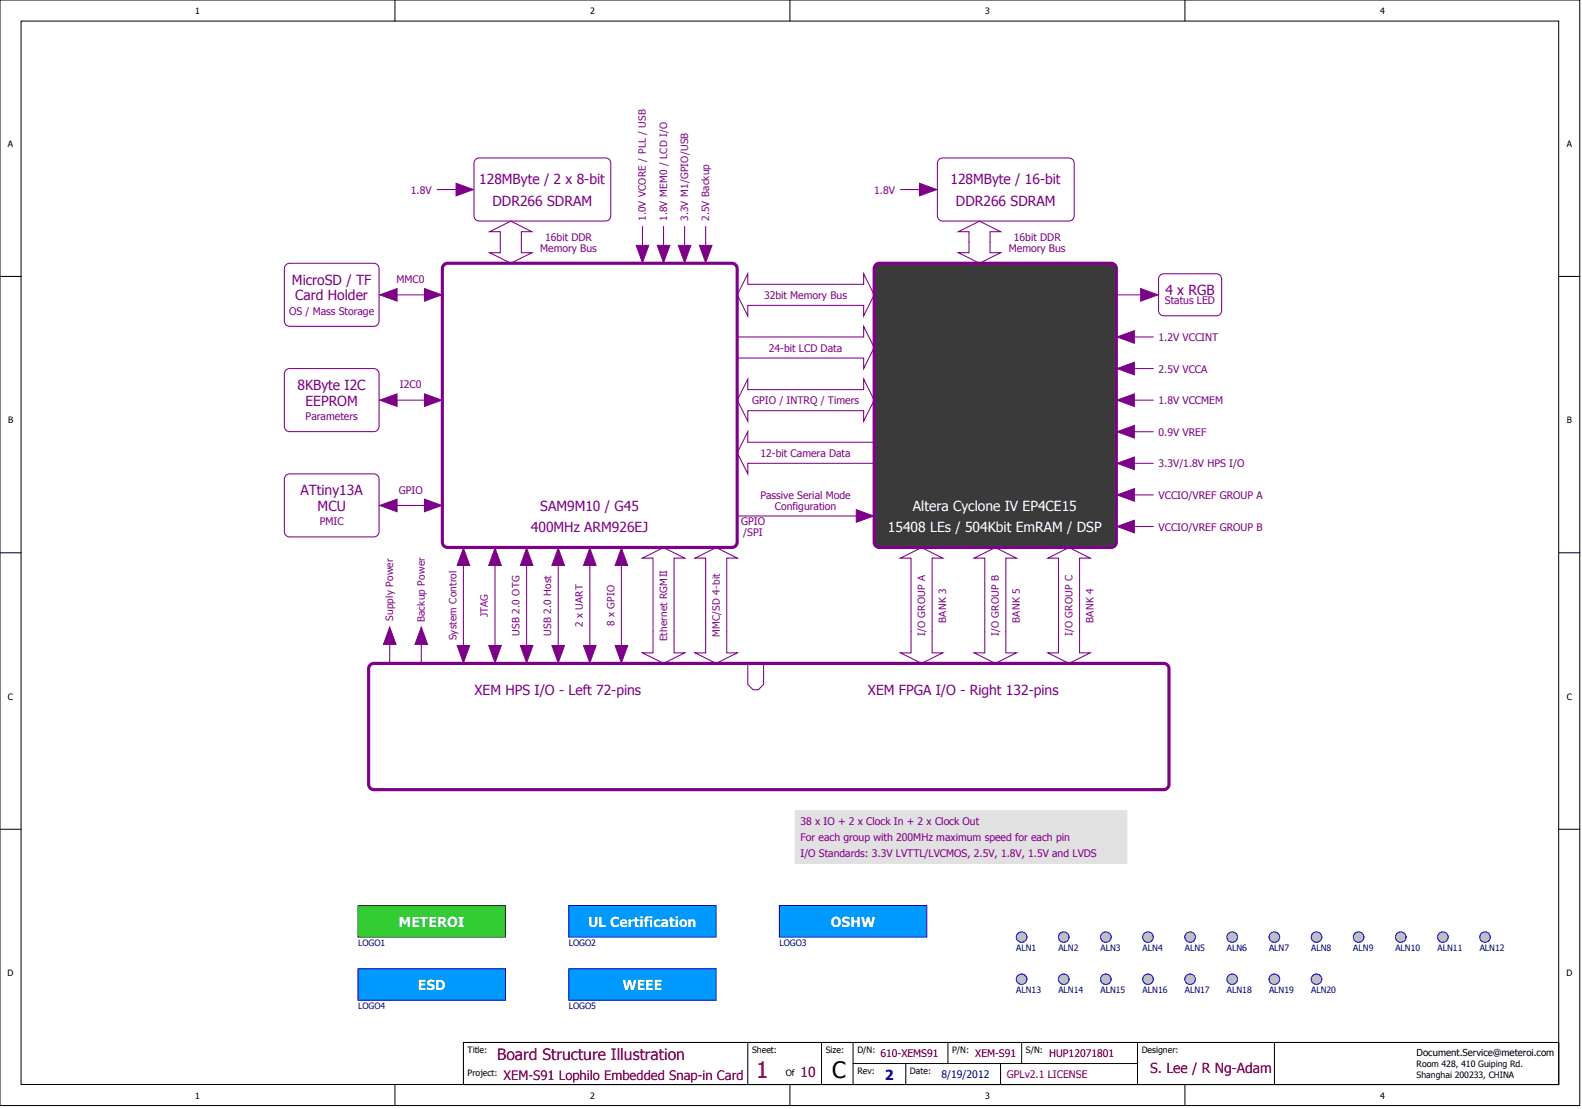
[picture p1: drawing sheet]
<svg xmlns="http://www.w3.org/2000/svg" width="635mm" height="445mm" viewBox="0 0 635 445" stroke-linecap="round" stroke-linejoin="round" font-family="sans-serif">
<defs><g id="words">
<text font-size="9.1" fill="#800000" x="303.4" y="432.3">1</text>
<text font-size="9.1" x="333.8" y="432.3">C</text>
<text font-size="6.3" fill="#800000" x="199.4" y="425.3">Board Structure Illustration</text>
<g font-size="5.6" fill="#7d0089">
<text x="192.2" y="74">128MByte / 2 x 8-bit</text>
<text x="381.3" y="74">128MByte / 16-bit</text>
<text x="197.6" y="82.5">DDR266 SDRAM</text>
<text x="383.5" y="82.5">DDR266 SDRAM</text>
<text x="117.1" y="114.1">MicroSD / TF</text>
<text x="467.5" y="118.4">4 x RGB</text>
<text x="118.4" y="120.5">Card Holder</text>
<text x="119.3" y="156.4">8KByte I2C</text>
<text x="122.5" y="162.7">EEPROM</text>
<text x="120.5" y="198.6">ATtiny13A</text>
<text x="127.4" y="204.9">MCU</text>
<text x="216.8" y="204.9">SAM9M10 / G45</text>
<text x="213" y="213.4">400MHz ARM926EJ</text>
<text x="190.3" y="278.9">XEM HPS I/O - Left 72-pins</text>
<text x="348.2" y="278.9">XEM FPGA I/O - Right 132-pins</text>
</g>
<g font-size="5.6" fill="#fff">
<text x="366.2" y="204.9">Altera Cyclone IV EP4CE15</text>
<text x="356.2" y="213.4">15408 LEs / 504Kbit EmRAM / DSP</text>
<text x="160.1" y="371.8">METEROI</text>
<text x="235.9" y="371.8">UL Certification</text>
<text x="333.3" y="371.8">OSHW</text>
<text x="167.6" y="397.1">ESD</text>
<text x="249.7" y="397.1">WEEE</text>
</g>
<g font-size="5.6" fill="#800000">
<text x="461.4" y="430.5">S. Lee / R Ng-Adam</text>
<text x="321.1" y="432.2">10</text>
</g>
<text font-size="5.6" fill="#000080" x="354.9" y="433">2</text>
<text font-size="5.2" fill="#800000" x="202" y="433.1">XEM-S91 Lophilo Embedded Snap-in Card</text>
<g font-size="4.2" fill="#7d0089">
<text x="164.8" y="77.7">1.8V</text>
<text x="350.7" y="77.7">1.8V</text>
<text x="216.7" y="100.9">Memory Bus</text>
<text x="218.7" y="96.7">16bit DDR</text>
<text x="404.7" y="100.9">Memory Bus</text>
<text x="406.8" y="96.7">16bit DDR</text>
<text x="159.1" y="113.6">MMC0</text>
<text x="306.5" y="119.9">32bit Memory Bus</text>
<text x="467.4" y="122">Status LED</text>
<text x="115.9" y="126.3">OS / Mass Storage</text>
<text x="464.8" y="136.8">1.2V VCCINT</text>
<text x="308.4" y="141">24-bit LCD Data</text>
<text x="464.8" y="149.5">2.5V VCCA</text>
<text x="160.4" y="155.8">I2C0</text>
<text x="301.7" y="162.2">GPIO / INTRQ / Timers</text>
<text x="464.8" y="162.2">1.8V VCCMEM</text>
<text x="122.6" y="168.5">Parameters</text>
<text x="464.8" y="174.8">0.9V VREF</text>
<text x="305.1" y="183.3">12-bit Camera Data</text>
<text x="464.8" y="187.5">3.3V/1.8V HPS I/O</text>
<text x="160" y="198.1">GPIO</text>
<text x="305" y="200.2">Passive Serial Mode</text>
<text x="464.8" y="200.2">VCCIO/VREF GROUP A</text>
<text x="310.8" y="204.4">Configuration</text>
<text x="128.3" y="210.7">PMIC</text>
<text x="297.3" y="210.7">GPIO</text>
<text x="298.2" y="215">/SPI</text>
<text x="464.8" y="212.8">VCCIO/VREF GROUP B</text>
<text x="321.1" y="331.1">38 x IO + 2 x Clock In + 2 x Clock Out</text>
<text x="321.1" y="337.4">For each group with 200MHz maximum speed for each pin</text>
<text x="321.1" y="343.8">I/O Standards: 3.3V LVTTL/LVCMOS, 2.5V, 1.8V, 1.5V and LVDS</text>
</g>
<g font-size="4.2" fill="#800000">
<text x="353.2" y="424">610-XEMS91</text>
<text x="391.3" y="424">XEM-S91</text>
<text x="420.8" y="424">HUP12071801</text>
</g>
<text font-size="4.2" fill="#000080" x="377.7" y="432.5">8/19/2012</text>
<text font-size="4.2" fill="#f00" x="403.9" y="432.5">GPLv2.1 LICENSE</text>
<g font-size="4" fill="#7d0089">
<text x="259.1" y="88.7" transform="rotate(-90 259.1 88.7)">1.0V VCORE / PLL / USB</text>
<text x="267.6" y="88.7" transform="rotate(-90 267.6 88.7)">1.8V MEM0 / LCD I/O</text>
<text x="276" y="88.7" transform="rotate(-90 276 88.7)">3.3V M1/GPIO/USB</text>
<text x="284.5" y="88.7" transform="rotate(-90 284.5 88.7)">2.5V Backup</text>
<text x="157.7" y="249.1" transform="rotate(-90 157.7 249.1)">Supply Power</text>
<text x="170.4" y="249.6" transform="rotate(-90 170.4 249.6)">Backup Power</text>
<text x="195.8" y="247.6" transform="rotate(-90 195.8 247.6)">JTAG</text>
<text x="233.8" y="251.5" transform="rotate(-90 233.8 251.5)">2 x UART</text>
<text x="246.5" y="251.2" transform="rotate(-90 246.5 251.2)">8 x GPIO</text>
<text x="379.6" y="249.8" transform="rotate(-90 379.6 249.8)">BANK 3</text>
<text x="409.1" y="249.8" transform="rotate(-90 409.1 249.8)">BANK 5</text>
<text x="438.7" y="249.8" transform="rotate(-90 438.7 249.8)">BANK 4</text>
<text x="183.1" y="256.9" transform="rotate(-90 183.1 256.9)">System Control</text>
<text x="208.4" y="255" transform="rotate(-90 208.4 255)">USB 2.0 OTG</text>
<text x="221.1" y="255.1" transform="rotate(-90 221.1 255.1)">USB 2.0 Host</text>
<text x="267.6" y="257.3" transform="rotate(-90 267.6 257.3)">Ethernet RGMII</text>
<text x="288.7" y="255.7" transform="rotate(-90 288.7 255.7)">MMC/SD 4-bit</text>
<text x="371.1" y="255.3" transform="rotate(-90 371.1 255.3)">I/O GROUP A</text>
<text x="400.7" y="255.2" transform="rotate(-90 400.7 255.2)">I/O GROUP B</text>
<text x="430.3" y="255.3" transform="rotate(-90 430.3 255.3)">I/O GROUP C</text>
</g>
<text font-size="3.8" x="568.3" y="423.7">Document.Service@meteroi.com</text>
<g font-size="3.5">
<text x="78.3" y="5.6">1</text>
<text x="236.7" y="5.6">2</text>
<text x="395.2" y="5.6">3</text>
<text x="553.6" y="5.6">4</text>
<text x="3.2" y="58.9">A</text>
<text x="628.5" y="58.9">A</text>
<text x="3.2" y="169.8">B</text>
<text x="628.5" y="169.8">B</text>
<text x="3.2" y="280.7">C</text>
<text x="628.5" y="280.7">C</text>
<text x="3" y="391.6">D</text>
<text x="628.4" y="391.6">D</text>
<text x="187.6" y="422.5">Title:</text>
<text x="301.7" y="422.5">Sheet:</text>
<text x="331.3" y="422.5">Size:</text>
<text x="343.9" y="422.5">D/N:</text>
<text x="382" y="422.5">P/N:</text>
<text x="411.5" y="422.5">S/N:</text>
<text x="458" y="422.5">Designer:</text>
<text x="187.6" y="431.8">Project:</text>
<text x="315.2" y="431.8">Of</text>
<text x="343.9" y="431">Rev:</text>
<text x="365.1" y="431">Date:</text>
<text x="568.3" y="428">Room 428, 410 Guiping Rd.</text>
<text x="568.3" y="432.2">Shanghai 200233, CHINA</text>
<text x="78.3" y="440.7">1</text>
<text x="236.7" y="440.7">2</text>
<text x="395.2" y="440.7">3</text>
<text x="553.6" y="440.7">4</text>
</g>
<g font-size="3.5" fill="#000080">
<text x="143.7" y="379.4">LOGO1</text>
<text x="228.2" y="379.4">LOGO2</text>
<text x="312.7" y="379.4">LOGO3</text>
<text x="407.7" y="381.5">ALN1</text>
<text x="424.6" y="381.5">ALN2</text>
<text x="441.5" y="381.5">ALN3</text>
<text x="458.4" y="381.5">ALN4</text>
<text x="475.3" y="381.5">ALN5</text>
<text x="492.2" y="381.5">ALN6</text>
<text x="509.1" y="381.5">ALN7</text>
<text x="526" y="381.5">ALN8</text>
<text x="542.9" y="381.5">ALN9</text>
<text x="559.8" y="381.5">ALN10</text>
<text x="576.7" y="381.5">ALN11</text>
<text x="593.6" y="381.5">ALN12</text>
<text x="407.7" y="398.4">ALN13</text>
<text x="424.6" y="398.4">ALN14</text>
<text x="441.5" y="398.4">ALN15</text>
<text x="458.4" y="398.4">ALN16</text>
<text x="475.3" y="398.4">ALN17</text>
<text x="492.2" y="398.4">ALN18</text>
<text x="509.1" y="398.4">ALN19</text>
<text x="526" y="398.4">ALN20</text>
<text x="143.7" y="404.8">LOGO4</text>
<text x="228.2" y="404.8">LOGO5</text>
</g>
</g></defs>
<g fill="#fff" stroke="#000" stroke-width=".4">
<path d="M0 0h633.7v443.5h-633.7z"/>
<path d="M8.5 8.5h616.8v426.5h-616.8z"/>
</g>
<g fill="none" stroke="#000" stroke-width=".4">
<path d="M158.4 0v8.5M316.9 0v8.5M475.3 0v8.5M0 110.9h8.5M625.3 110.9h8.5M0 221.8h8.5M625.3 221.8h8.5M0 332.6h8.5M625.3 332.6h8.5M300 418.2v16.9M329.6 418.2v16.9M342.2 418.2v16.9"/>
<path d="M380.3 418.2v8.4M409.8 418.2v8.4M456.3 418.2v16.9M511.3 418.2v16.9M158.4 435.1v8.4M316.9 435.1v8.4M342.2 426.6h114.1M363.4 426.6v8.5M401.4 426.6v8.5M475.3 435.1v8.4"/>
</g>
<path d="M185.9 418.2h439.4v16.9h-439.4z" fill="none" stroke="#000" stroke-width=".42"/>
<path d="M143.7 363.3h59.1v12.6h-59.1z" fill="#3c3" stroke="#060" stroke-width=".42"/>
<g fill="#09f" stroke="#00c" stroke-width=".42">
<path d="M143.7 388.6h59.1v12.6h-59.1z"/>
<path d="M228.2 363.3h59.1v12.6h-59.1z"/>
<path d="M228.2 388.6h59.1v12.6h-59.1z"/>
</g>
<g fill="#c0c0c0" stroke="#00f" stroke-width=".42">
<circle cx="528.2" cy="375.9" r="2.11"/>
<circle cx="511.3" cy="375.9" r="2.11"/>
<circle cx="494.4" cy="375.9" r="2.11"/>
<circle cx="477.5" cy="375.9" r="2.11"/>
<circle cx="460.6" cy="375.9" r="2.11"/>
<circle cx="443.7" cy="375.9" r="2.11"/>
<circle cx="426.8" cy="375.9" r="2.11"/>
<circle cx="409.8" cy="375.9" r="2.11"/>
<circle cx="409.8" cy="392.8" r="2.11"/>
<circle cx="426.8" cy="392.8" r="2.11"/>
<circle cx="443.7" cy="392.8" r="2.11"/>
<circle cx="460.6" cy="392.8" r="2.11"/>
<circle cx="477.5" cy="392.8" r="2.11"/>
<circle cx="494.4" cy="392.8" r="2.11"/>
<circle cx="511.3" cy="392.8" r="2.11"/>
<circle cx="528.2" cy="392.8" r="2.11"/>
<circle cx="545.1" cy="375.9" r="2.11"/>
<circle cx="562" cy="375.9" r="2.11"/>
<circle cx="578.9" cy="375.9" r="2.11"/>
<circle cx="595.8" cy="375.9" r="2.11"/>
</g>
<path d="M178.1 106.2l1.5-.6h114l1.5 .6 .6 1.5v109.8l-.6 1.5-1.5 .6h-114l-1.5-.6-.6-1.5v-109.8z" fill="#fff" stroke="#7d0089" stroke-width="1.3"/>
<path d="M351.3 106.2l1.5-.6h92.9l1.5 .6 .6 1.5v109.8l-.6 1.5-1.5 .6h-92.9l-1.5-.6-.6-1.5v-109.8z" fill="#3a3a3a" stroke="#7d0089" stroke-width="1.3"/>
<path d="M300 109.8v4.3h46.5v-4.3l4.2 8.5-4.2 8.4v-4.2h-46.5v4.2l-4.2-8.4zM295.8 135.2h50.7v-4.3l4.2 8.5-4.2 8.4v-4.2h-50.7M300 152.1v4.2h46.5v-4.2l4.2 8.4-4.2 8.5v-4.3h-46.5v4.3l-4.2-8.5zM350.7 177.4h-50.7v-4.2l-4.2 8.4 4.2 8.5v-4.2h50.7M295.8 207h52.8" fill="none" stroke="#7d0089" stroke-width=".42"/>
<path d="M343.5 204.4l7 2.6-7 2.5z" fill="#7d0089" stroke="#7d0089" stroke-width=".4"/>
<path d="M376.7 64l1.5-.6h50.6l1.1 .3 .7 .7 .3 1.1v21.1l-.3 1-.7 .8-1.1 .3h-50.6l-1.1-.3-.8-.8-.3-1v-21.1z" fill="#fff" stroke="#7d0089" stroke-width=".42"/>
<path d="M384.5 92.9l8.4-4.2 8.5 4.2h-4.2v8.5h4.2l-8.5 4.2-8.4-4.2h4.2v-8.5z" fill="none" stroke="#7d0089" stroke-width=".42"/>
<path d="M190.8 64l1.4-.6h50.7l1.1 .3 .7 .7 .3 1.1v21.1l-.3 1-.7 .8-1.1 .3h-50.7l-1-.3-.8-.8-.3-1v-21.1z" fill="#fff" stroke="#7d0089" stroke-width=".42"/>
<path d="M196.5 92.9l8.4-4.2 8.5 4.2h-4.2v8.5h4.2l-8.5 4.2-8.4-4.2h4.2v-8.5z" fill="none" stroke="#7d0089" stroke-width=".42"/>
<path d="M114.7 190.7l1.5-.6h33.8l1 .3 .8 .7 .3 1.1v21.1l-.3 1-.8 .8-1 .3h-33.8l-1.1-.3-.7-.8-.3-1v-21.1z" fill="#fff" stroke="#7d0089" stroke-width=".42"/>
<path d="M154.2 202.8h21.1" fill="none" stroke="#7d0089" stroke-width=".42"/>
<g fill="#7d0089" stroke="#7d0089" stroke-width=".4">
<path d="M170.3 200.2l6.9 2.6-6.9 2.5z"/>
<path d="M152.3 202.8l7-2.6v5.1z"/>
</g>
<path d="M114.7 148.5l1.5-.7h33.8l1 .3 .8 .8 .3 1.1v21l-.3 1.1-.8 .8-1 .2h-33.8l-1.1-.2-.7-.8-.3-1.1v-21z" fill="#fff" stroke="#7d0089" stroke-width=".42"/>
<path d="M154.2 160.5h21.1" fill="none" stroke="#7d0089" stroke-width=".42"/>
<g fill="#7d0089" stroke="#7d0089" stroke-width=".4">
<path d="M170.3 158l6.9 2.5-6.9 2.5z"/>
<path d="M152.3 160.5l7-2.5v5z"/>
</g>
<path d="M114.7 106.2l1.5-.6h33.8l1 .3 .8 .7 .3 1.1v21.1l-.3 1.1-.8 .7-1 .3h-33.8l-1.1-.3-.7-.7-.3-1.1v-21.1z" fill="#fff" stroke="#7d0089" stroke-width=".42"/>
<path d="M154.2 118.3h21.1" fill="none" stroke="#7d0089" stroke-width=".42"/>
<g fill="#7d0089" stroke="#7d0089" stroke-width=".4">
<path d="M170.3 115.7l6.9 2.6-6.9 2.5z"/>
<path d="M152.3 118.3l7-2.6v5.1z"/>
</g>
<path d="M465.4 110.4l1.5-.6h21.1l1 .3 .8 .8 .3 1v12.7l-.3 1-.8 .8-1 .3h-21.1l-1.1-.3-.7-.8-.3-1v-12.7z" fill="#fff" stroke="#7d0089" stroke-width=".42"/>
<path d="M447.9 118.3h14.8" fill="none" stroke="#7d0089" stroke-width=".42"/>
<path d="M457.6 115.7l7 2.6-7 2.5z" fill="#7d0089" stroke="#7d0089" stroke-width=".4"/>
<path d="M148.5 266.7l1.5-.6 317.4 .1 1.3 1 .3 1-.1 47-1 1.3-1.1 .3-317.4-.1-1.2-1-.3-1.1v-46.4z" fill="#fff" stroke="#7d0089" stroke-width="1.3"/>
<g fill="none" stroke="#7d0089" stroke-width=".42">
<path d="M175.3 76h12.7M361.3 76h12.6M257.7 90.8v12.7M266.2 90.8v12.7M274.6 90.8v12.7M283.1 90.8v12.7M450 135.2h12.7M450 147.8h12.7M450 160.5h12.7M450 173.2h12.7M450 185.9h12.7M450 198.5h12.7"/>
<path d="M450 211.2h12.7M185.9 221.8v42.2M198.6 221.8v42.2M211.3 221.8v42.2M223.9 221.8v42.2M236.6 221.8v42.2M249.3 221.8v42.2M257.7 223.9l8.5-4.3 8.4 4.3h-4.2v38h4.2l-8.4 4.2-8.5-4.2h4.3v-38zM278.9 223.9l8.4-4.3 8.5 4.3h-4.3v38h4.3l-8.5 4.2-8.4-4.2h4.2v-38zM361.3 223.9l8.4-4.3 8.5 4.3h-4.3v38h4.3l-8.5 4.2-8.4-4.2h4.2v-38zM390.8 223.9l8.5-4.3 8.4 4.3h-4.2v38h4.2l-8.4 4.2-8.5-4.2h4.3v-38zM156.3 253.4v12.7"/>
<path d="M169 253.4v12.7M300 266.1v8.5l2.1 2.1h2.1l2.1-2.1v-8.5"/>
</g>
<g fill="#7d0089" stroke="#7d0089" stroke-width=".4">
<path d="M156.3 251.5l2.6 7h-5.1z"/>
<path d="M198.6 219.9l2.5 6.9h-5z"/>
<path d="M196.1 258.9h5l-2.5 7z"/>
<path d="M211.3 219.9l2.5 6.9h-5.1z"/>
<path d="M208.7 258.9h5.1l-2.5 7z"/>
<path d="M223.9 219.9l2.6 6.9h-5.1z"/>
<path d="M221.4 258.9h5.1l-2.6 7z"/>
<path d="M236.6 219.9l2.5 6.9h-5z"/>
<path d="M234.1 258.9h5l-2.5 7z"/>
<path d="M249.3 219.9l2.5 6.9h-5z"/>
<path d="M246.8 258.9h5l-2.5 7z"/>
<path d="M185.9 219.9l2.5 6.9h-5z"/>
<path d="M183.4 258.9h5l-2.5 7z"/>
<path d="M169 251.5l2.5 7h-5z"/>
<path d="M255.2 98.4h5.1l-2.6 7z"/>
<path d="M263.7 98.4h5l-2.5 7z"/>
<path d="M272.1 98.4h5.1l-2.6 7z"/>
<path d="M183 73.5l6.9 2.5-6.9 2.6z"/>
<path d="M368.9 73.5l6.9 2.5-6.9 2.6z"/>
<path d="M448.1 135.2l7-2.6v5.1z"/>
<path d="M448.1 147.8l7-2.5v5.1z"/>
<path d="M448.1 160.5l7-2.5v5z"/>
<path d="M448.1 173.2l7-2.6v5.1z"/>
<path d="M448.1 185.9l7-2.6v5.1z"/>
<path d="M448.1 198.5l7-2.5v5.1z"/>
<path d="M448.1 211.2l7-2.5v5z"/>
<path d="M280.6 98.4h5l-2.5 7z"/>
</g>
<path d="M319 325.2h133.1v21.1h-133.1z" fill="#e1e1e1" stroke="#e1e1e1" stroke-width=".42"/>
<path d="M312.7 363.3h59.1v12.6h-59.1z" fill="#09f" stroke="#00c" stroke-width=".42"/>
<path d="M420.4 223.9l8.5-4.3 8.4 4.3h-4.2v38h4.2l-8.4 4.2-8.5-4.2h4.2v-38z" fill="none" stroke="#7d0089" stroke-width=".42"/>
<use href="#words"/>
</svg>
